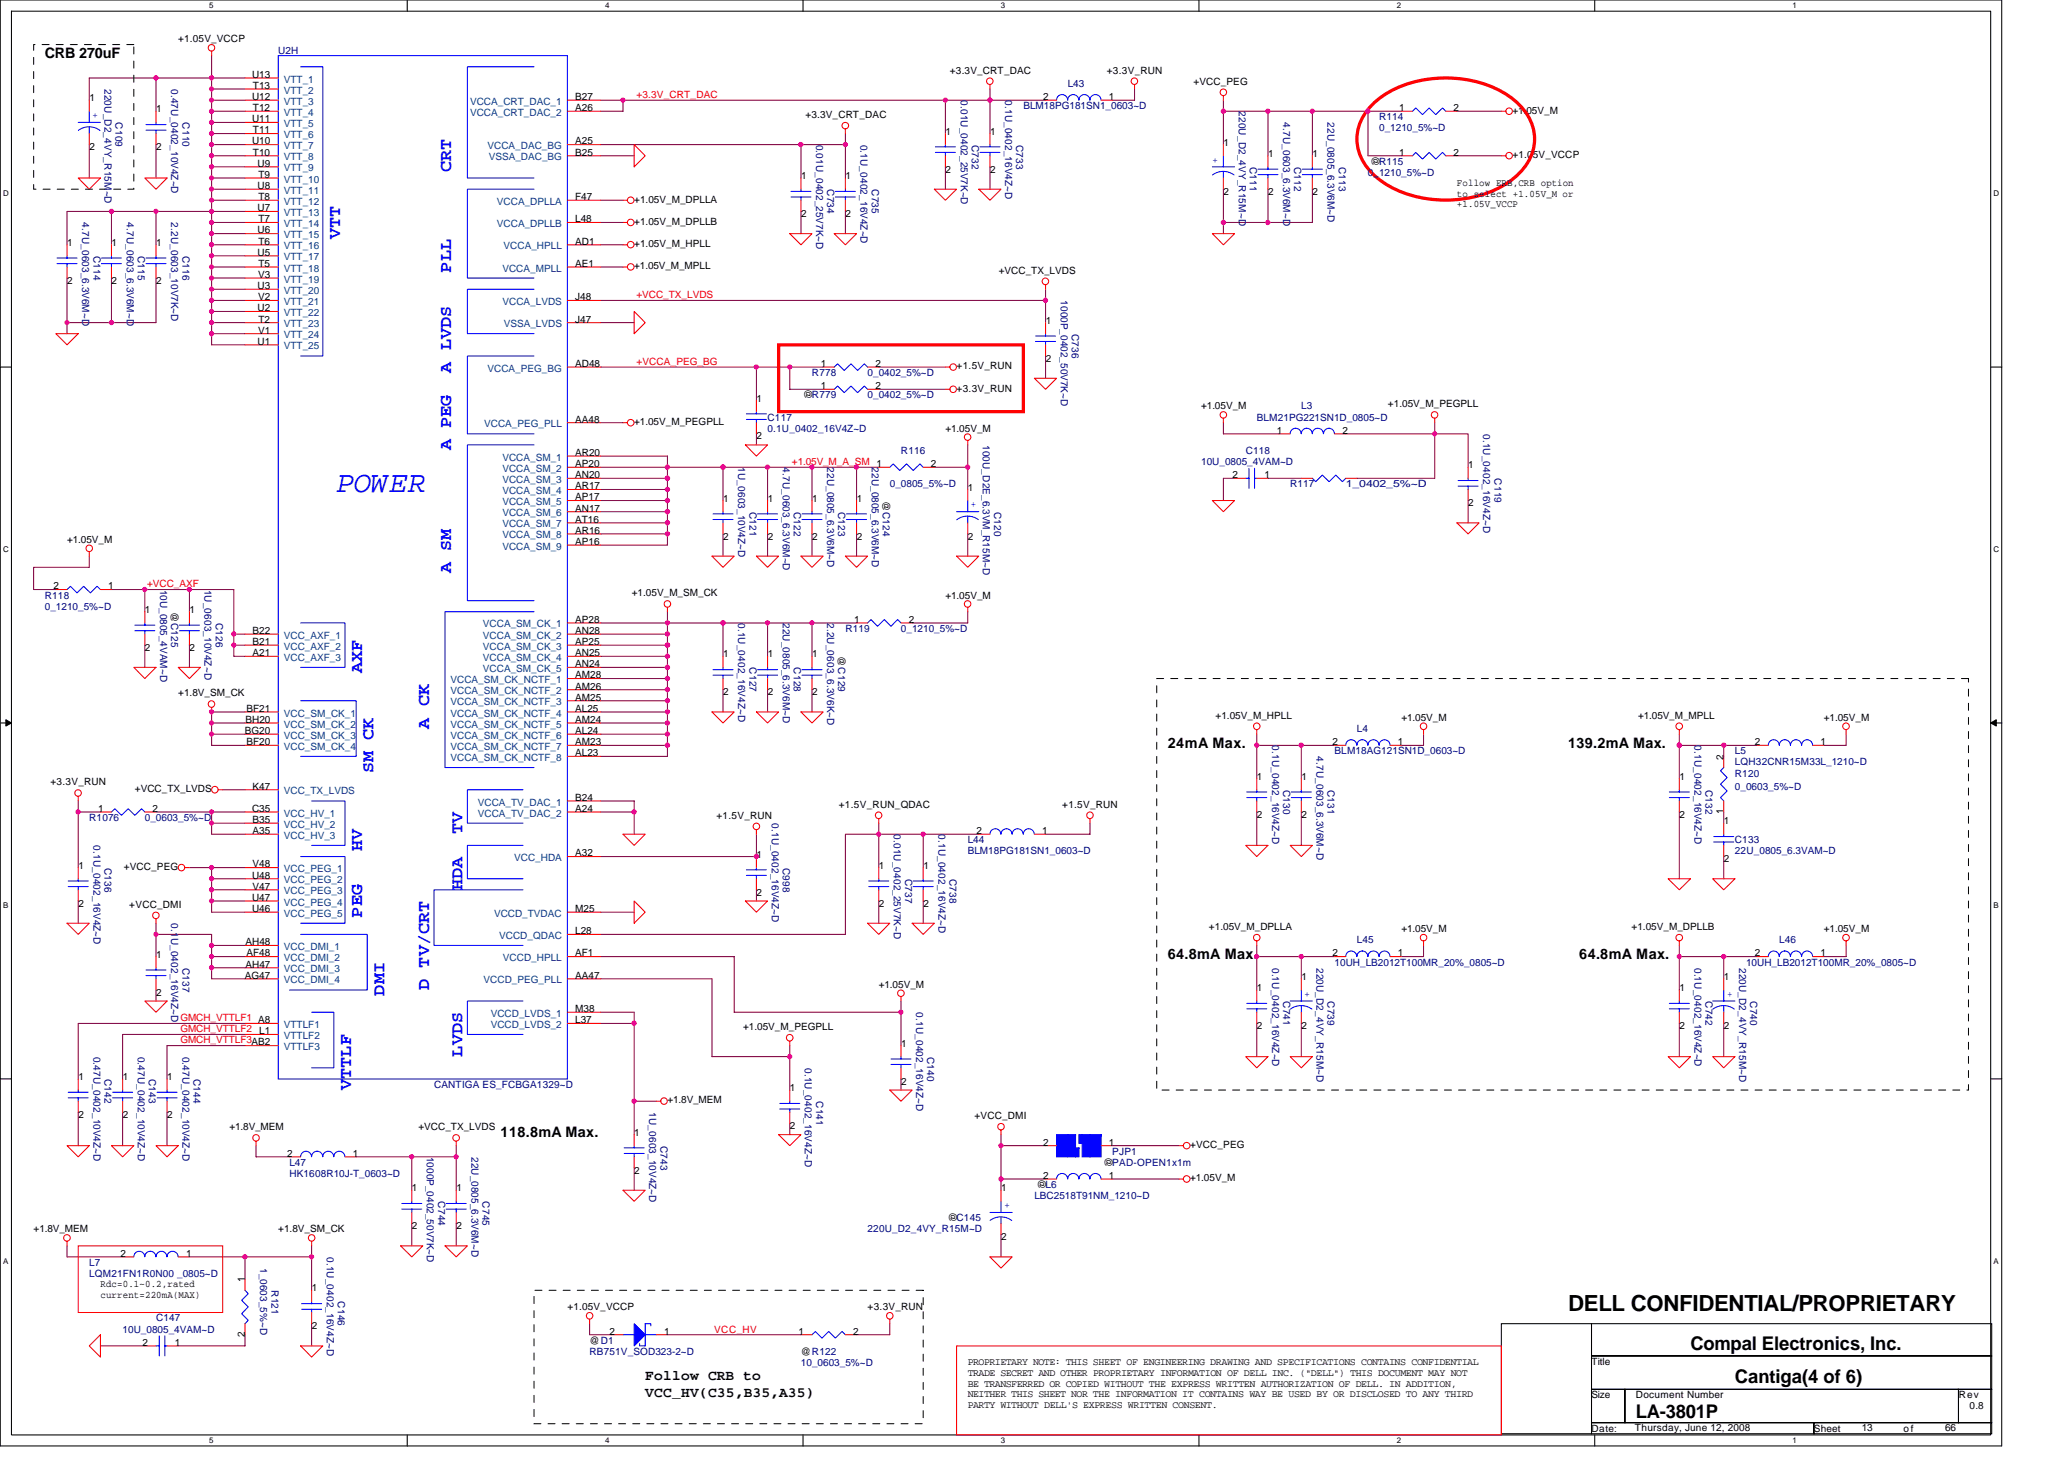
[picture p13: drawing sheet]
<svg xmlns="http://www.w3.org/2000/svg" width="297mm" height="210mm" viewBox="0 0 297 210" stroke-linecap="round" stroke-linejoin="round" font-family="sans-serif">
<defs><g id="words">
<text font-size="4.3" fill="#00f" x="48.4" y="70.7">POWER</text>
<text font-size="3.2" x="225.7" y="188.6">DELL CONFIDENTIAL/PROPRIETARY</text>
<g font-size="2.7">
<text x="243.3" y="194.2">Compal Electronics, Inc.</text>
<text x="235.4" y="204">LA-3801P</text>
<text x="249.7" y="199">Cantiga(4 of 6)</text>
</g>
<g font-size="2.5" fill="#00f">
<text x="64.9" y="24.8" transform="rotate(-90 64.9 24.8)">CRT</text>
<text x="48.9" y="34.4" transform="rotate(-90 48.9 34.4)">VTT</text>
<text x="64.9" y="39.2" transform="rotate(-90 64.9 39.2)">PLL</text>
<text x="64.9" y="53.6" transform="rotate(-90 64.9 53.6)">A LVDS</text>
<text x="64.9" y="64.8" transform="rotate(-90 64.9 64.8)">A PEG</text>
<text x="64.9" y="82.4" transform="rotate(-90 64.9 82.4)">A SM</text>
<text x="52.1" y="96.8" transform="rotate(-90 52.1 96.8)">AXF</text>
<text x="61.7" y="104.8" transform="rotate(-90 61.7 104.8)">A CK</text>
<text x="53.7" y="111.2" transform="rotate(-90 53.7 111.2)">SM CK</text>
<text x="52.1" y="122.4" transform="rotate(-90 52.1 122.4)">HV</text>
<text x="66.5" y="120" transform="rotate(-90 66.5 120)">TV</text>
<text x="66.5" y="128" transform="rotate(-90 66.5 128)">HDA</text>
<text x="52.1" y="132" transform="rotate(-90 52.1 132)">PEG</text>
<text x="55.3" y="143.2" transform="rotate(-90 55.3 143.2)">DMI</text>
<text x="61.7" y="142.4" transform="rotate(-90 61.7 142.4)">D TV/CRT</text>
<text x="66.5" y="152" transform="rotate(-90 66.5 152)">LVDS</text>
<text x="50.5" y="156.8" transform="rotate(-90 50.5 156.8)">VTTLF</text>
</g>
<g font-size="2.1">
<text x="6.5" y="8.3">CRB 270uF</text>
<text x="168.1" y="107.5">24mA Max.</text>
<text x="225.7" y="107.5">139.2mA Max.</text>
<text x="168.1" y="137.9">64.8mA Max.</text>
<text x="227.3" y="137.9">64.8mA Max.</text>
<text x="72" y="163.6">118.8mA Max.</text>
<text x="92.9" y="198.6">Follow CRB to</text>
<text x="92.9" y="200.9">VCC_HV(C35,B35,A35)</text>
</g>
<g font-size="1.4">
<text x="25.7" y="6.1">+1.05V_VCCP</text>
<text x="36.3" y="11.2">U13</text>
<text x="136.7" y="10.6">+3.3V_CRT_DAC</text>
<text x="159.3" y="10.6">+3.3V_RUN</text>
<text x="12.9" y="14.6">1</text>
<text x="22.5" y="16.2">1</text>
<text x="36.3" y="17.6">U11</text>
<text x="36.3" y="14.4">U12</text>
<text x="36.4" y="12.8">T13</text>
<text x="36.4" y="16">T12</text>
<text x="82.8" y="14.4">B27</text>
<text x="82.8" y="16">A26</text>
<text x="115.9" y="17">+3.3V_CRT_DAC</text>
<text x="150.1" y="14.4">2</text>
<text x="159.6" y="14.4">1</text>
<text x="171.7" y="12.2">+VCC_PEG</text>
<text x="201.4" y="16">1</text>
<text x="209.2" y="16">2</text>
<text x="217.7" y="16.3">+1.05V_M</text>
<text x="12.9" y="21.6">2</text>
<text x="22.5" y="21.6">2</text>
<text x="36.3" y="20.8">U10</text>
<text x="36.4" y="19.2">T11</text>
<text x="36.4" y="22.4">T10</text>
<text x="37.1" y="24">U9</text>
<text x="82.8" y="20.8">A25</text>
<text x="82.8" y="22.4">B25</text>
<text x="136.1" y="19.4">1</text>
<text x="142.5" y="19.4">1</text>
<text x="176.1" y="21">1</text>
<text x="182.5" y="22.6">1</text>
<text x="188.9" y="22.6">1</text>
<text x="197.5" y="22.4" transform="rotate(90 197.5 22.4)">@</text>
<text x="201.4" y="22.4">1</text>
<text x="209.2" y="22.4">2</text>
<text x="217.7" y="22.7">+1.05V_VCCP</text>
<text x="37.1" y="27.2">U8</text>
<text x="37.2" y="28.8">T8</text>
<text x="37.2" y="25.6">T9</text>
<text x="82.8" y="28.8">F47</text>
<text x="91.3" y="29.1">+1.05V_M_DPLLA</text>
<text x="115.3" y="25.8">1</text>
<text x="121.7" y="25.8">1</text>
<text x="136.1" y="24.8">2</text>
<text x="142.5" y="24.8">2</text>
<text x="176.1" y="28">2</text>
<text x="182.5" y="28">2</text>
<text x="188.9" y="28">2</text>
<text x="209.7" y="26.8">Follow ERB,CRB option</text>
<text x="209.7" y="28.3">to select +1.05V_M or</text>
<text x="209.7" y="29.8">+1.05V_VCCP</text>
<text x="9.7" y="35.4">1</text>
<text x="16.1" y="35.4">1</text>
<text x="22.5" y="35.4">1</text>
<text x="37.1" y="33.6">U6</text>
<text x="37.1" y="30.4">U7</text>
<text x="37.2" y="35.2">T6</text>
<text x="37.2" y="32">T7</text>
<text x="82.8" y="32">L48</text>
<text x="82.8" y="35.2">AD1</text>
<text x="91.3" y="35.5">+1.05V_M_HPLL</text>
<text x="91.3" y="32.3">+1.05V_M_DPLLB</text>
<text x="115.3" y="31.2">2</text>
<text x="121.7" y="31.2">2</text>
<text x="9.7" y="40.8">2</text>
<text x="16.1" y="40.8">2</text>
<text x="22.5" y="40.8">2</text>
<text x="37.1" y="41.6">U3</text>
<text x="37.1" y="36.8">U5</text>
<text x="37.2" y="40">V3</text>
<text x="37.2" y="38.4">T5</text>
<text x="82.8" y="38.4">AE1</text>
<text x="91.3" y="38.7">+1.05V_M_MPLL</text>
<text x="143.7" y="39.4">+VCC_TX_LVDS</text>
<text x="37.1" y="44.8">U2</text>
<text x="37.2" y="43.2">V2</text>
<text x="37.2" y="48">V1</text>
<text x="37.2" y="46.4">T2</text>
<text x="82.8" y="43.2">J48</text>
<text x="82.8" y="46.4">J47</text>
<text x="150.5" y="46.6">1</text>
<text x="37.1" y="49.6">U1</text>
<text x="82.8" y="52.8">AD48</text>
<text x="118.1" y="52.8">1</text>
<text x="126" y="52.8">2</text>
<text x="137.7" y="53.1">+1.5V_RUN</text>
<text x="150.5" y="52">2</text>
<text x="108.9" y="57.8">1</text>
<text x="115.8" y="56" transform="rotate(90 115.8 56)">@</text>
<text x="118.1" y="56">1</text>
<text x="126" y="56">2</text>
<text x="137.7" y="56.3">+3.3V_RUN</text>
<text x="172.9" y="58.9">+1.05V_M</text>
<text x="199.7" y="58.6">+1.05V_M_PEGPLL</text>
<text x="82.8" y="65.6">AR20</text>
<text x="82.8" y="60.8">AA48</text>
<text x="91.3" y="61.2">+1.05V_M_PEGPLL</text>
<text x="108.9" y="63.2">2</text>
<text x="136.1" y="62.1">+1.05V_M</text>
<text x="183.7" y="62.4">1</text>
<text x="193.2" y="62.4">2</text>
<text x="82.8" y="67.2">AP20</text>
<text x="82.8" y="68.8">AN20</text>
<text x="82.8" y="70.4">AR17</text>
<text x="82.8" y="72">AP17</text>
<text x="134" y="67.2">2</text>
<text x="139.3" y="70.6">1</text>
<text x="177.4" y="68.8">2</text>
<text x="182" y="68.8">1</text>
<text x="211.3" y="67.4">1</text>
<text x="82.8" y="75.2">AT16</text>
<text x="82.8" y="76.8">AR16</text>
<text x="82.8" y="73.6">AN17</text>
<text x="104.1" y="72.2">1</text>
<text x="104.1" y="77.6">2</text>
<text x="110.5" y="72.2">1</text>
<text x="110.5" y="77.6">2</text>
<text x="116.9" y="72.2">1</text>
<text x="116.9" y="77.6">2</text>
<text x="123.3" y="72.2">1</text>
<text x="123.3" y="77.6">2</text>
<text x="127.1" y="72" transform="rotate(90 127.1 72)">@C124</text>
<text x="139.3" y="77.6">2</text>
<text x="211.3" y="72.8">2</text>
<text x="9.6" y="78.1">+1.05V_M</text>
<text x="82.8" y="78.4">AP16</text>
<text x="7.7" y="84.8">2</text>
<text x="15.6" y="84.8">1</text>
<text x="20.9" y="88.2">1</text>
<text x="24.6" y="88" transform="rotate(90 24.6 88)">@C125</text>
<text x="27.3" y="88.2">1</text>
<text x="82.8" y="89.6">AP28</text>
<text x="90.9" y="85.8">+1.05V_M_SM_CK</text>
<text x="122.9" y="89.6">1</text>
<text x="130.8" y="89.6">2</text>
<text x="136.1" y="86.1">+1.05V_M</text>
<text x="20.9" y="93.6">2</text>
<text x="27.3" y="93.6">2</text>
<text x="36.4" y="91.2">B22</text>
<text x="36.4" y="92.8">B21</text>
<text x="36.4" y="94.4">A21</text>
<text x="82.8" y="91.2">AN28</text>
<text x="82.8" y="92.8">AP25</text>
<text x="82.8" y="94.4">AN25</text>
<text x="82.8" y="96">AN24</text>
<text x="104.1" y="94.6">1</text>
<text x="110.5" y="94.6">1</text>
<text x="116.9" y="94.6">1</text>
<text x="120.6" y="94.4" transform="rotate(90 120.6 94.4)">@C129</text>
<text x="25.7" y="100.2">+1.8V_SM_CK</text>
<text x="82.8" y="97.6">AM28</text>
<text x="82.8" y="99.2">AM26</text>
<text x="82.8" y="100.8">AM25</text>
<text x="104.1" y="100">2</text>
<text x="110.5" y="100">2</text>
<text x="116.9" y="100">2</text>
<text x="35.2" y="105.6">BG20</text>
<text x="35.3" y="104">BH20</text>
<text x="35.5" y="102.4">BF21</text>
<text x="35.5" y="107.2">BF20</text>
<text x="82.8" y="102.4">AL25</text>
<text x="82.8" y="104">AM24</text>
<text x="82.8" y="105.6">AL24</text>
<text x="82.8" y="107.2">AM23</text>
<text x="174.9" y="103.4">+1.05V_M_HPLL</text>
<text x="191.7" y="107.2">2</text>
<text x="201.2" y="107.2">1</text>
<text x="201.7" y="103.7">+1.05V_M</text>
<text x="235.8" y="103.4">+1.05V_M_MPLL</text>
<text x="252.6" y="107.2">2</text>
<text x="262" y="107.2">1</text>
<text x="262.5" y="103.7">+1.05V_M</text>
<text x="7.3" y="113">+3.3V_RUN</text>
<text x="19.4" y="114">+VCC_TX_LVDS</text>
<text x="36.4" y="113.6">K47</text>
<text x="82.8" y="108.8">AL23</text>
<text x="180.9" y="112.2">1</text>
<text x="187.3" y="112.2">1</text>
<text x="241.7" y="112.2">1</text>
<text x="248" y="109.3" transform="rotate(-90 248 109.3)">2</text>
<text x="14.1" y="116.8">1</text>
<text x="22" y="116.8">2</text>
<text x="36.3" y="116.8">C35</text>
<text x="36.4" y="118.4">B35</text>
<text x="36.4" y="120">A35</text>
<text x="82.8" y="115.2">B24</text>
<text x="82.8" y="116.8">A24</text>
<text x="103.1" y="117.8">+1.5V_RUN</text>
<text x="120.7" y="116.2">+1.5V_RUN_QDAC</text>
<text x="140.5" y="120">2</text>
<text x="150" y="120">1</text>
<text x="152.9" y="116.2">+1.5V_RUN</text>
<text x="180.9" y="117.6">2</text>
<text x="187.3" y="117.6">2</text>
<text x="241.7" y="117.6">2</text>
<text x="248" y="117.2" transform="rotate(-90 248 117.2)">1</text>
<text x="248.1" y="118.6">1</text>
<text x="11.3" y="125">1</text>
<text x="17.8" y="125.2">+VCC_PEG</text>
<text x="36.4" y="124.8">V48</text>
<text x="82.8" y="123.2">A32</text>
<text x="108.9" y="123.4">1</text>
<text x="126.5" y="125">1</text>
<text x="132.9" y="125">1</text>
<text x="248.1" y="124">2</text>
<text x="11.3" y="130.4">2</text>
<text x="18.6" y="130.6">+VCC_DMI</text>
<text x="36.3" y="126.4">U48</text>
<text x="36.3" y="129.6">U47</text>
<text x="36.3" y="131.2">U46</text>
<text x="36.4" y="128">V47</text>
<text x="82.8" y="131.2">M25</text>
<text x="108.9" y="128.8">2</text>
<text x="126.5" y="130.4">2</text>
<text x="132.9" y="130.4">2</text>
<text x="22.5" y="137.8">1</text>
<text x="35.3" y="136">AH48</text>
<text x="35.5" y="137.6">AF48</text>
<text x="82.8" y="137.6">AF1</text>
<text x="82.8" y="134.4">L28</text>
<text x="174" y="133.8">+1.05V_M_DPLLA</text>
<text x="191.7" y="137.6">2</text>
<text x="201.2" y="137.6">1</text>
<text x="201.7" y="134.1">+1.05V_M</text>
<text x="234.8" y="133.8">+1.05V_M_DPLLB</text>
<text x="252.6" y="137.6">2</text>
<text x="262" y="137.6">1</text>
<text x="262.5" y="134.1">+1.05V_M</text>
<text x="22.5" y="143.2">2</text>
<text x="35.2" y="140.8">AG47</text>
<text x="35.3" y="139.2">AH47</text>
<text x="82.8" y="140.8">AA47</text>
<text x="126.5" y="142.1">+1.05V_M</text>
<text x="180.9" y="142.6">1</text>
<text x="187.3" y="141">1</text>
<text x="241.7" y="142.6">1</text>
<text x="248.1" y="141">1</text>
<text x="37.3" y="148.8">L1</text>
<text x="82.8" y="145.6">M38</text>
<text x="82.8" y="147.2">L37</text>
<text x="106.9" y="148.2">+1.05V_M_PEGPLL</text>
<text x="180.9" y="148">2</text>
<text x="187.3" y="148">2</text>
<text x="241.7" y="148">2</text>
<text x="248.1" y="148">2</text>
<text x="11.3" y="155.4">1</text>
<text x="17.7" y="155.4">1</text>
<text x="24.1" y="155.4">1</text>
<text x="129.7" y="150.6">1</text>
<text x="11.3" y="160.8">2</text>
<text x="17.7" y="160.8">2</text>
<text x="24.1" y="160.8">2</text>
<text x="96.1" y="158.7">+1.8V_MEM</text>
<text x="113.7" y="157">1</text>
<text x="129.7" y="156">2</text>
<text x="140.2" y="161">+VCC_DMI</text>
<text x="33" y="162.6">+1.8V_MEM</text>
<text x="41.3" y="166.4">2</text>
<text x="50.8" y="166.4">1</text>
<text x="60.2" y="162.6">+VCC_TX_LVDS</text>
<text x="91.3" y="163.4">1</text>
<text x="113.7" y="162.4">2</text>
<text x="150.1" y="164.8">2</text>
<text x="159.1" y="166.4" transform="rotate(90 159.1 166.4)">@</text>
<text x="159.6" y="164.8">1</text>
<text x="171.3" y="165.2">+VCC_PEG</text>
<text x="59.3" y="171.4">1</text>
<text x="65.7" y="171.4">1</text>
<text x="91.3" y="168.8">2</text>
<text x="144.1" y="171.4">1</text>
<text x="149.5" y="169.6" transform="rotate(90 149.5 169.6)">@</text>
<text x="150.1" y="169.6">2</text>
<text x="159.6" y="169.6">1</text>
<text x="171.3" y="170">+1.05V_M</text>
<text x="4.8" y="177.3">+1.8V_MEM</text>
<text x="40" y="177.3">+1.8V_SM_CK</text>
<text x="59.3" y="176.8">2</text>
<text x="65.7" y="176.8">2</text>
<text x="136.6" y="174.4" transform="rotate(90 136.6 174.4)">@</text>
<text x="144.1" y="178.4">2</text>
<text x="14.5" y="185.2">Rdc=0.1~0.2,rated</text>
<text x="17.3" y="180.8">2</text>
<text x="26.8" y="180.8">1</text>
<text x="35.2" y="184.5" transform="rotate(-90 35.2 184.5)">1</text>
<text x="44.9" y="185.8">1</text>
<text x="14.5" y="186.7">current=220mA(MAX)</text>
<text x="44.9" y="191.2">2</text>
<text x="81.7" y="188.5">+1.05V_VCCP</text>
<text x="124.9" y="188.5">+3.3V_RUN</text>
<text x="20.5" y="193.6">2</text>
<text x="25.2" y="193.6">1</text>
<text x="35.2" y="192.4" transform="rotate(-90 35.2 192.4)">2</text>
<text x="84.9" y="193.3">@D1</text>
<text x="87.7" y="192">2</text>
<text x="95.6" y="192">1</text>
<text x="114.9" y="192">1</text>
<text x="115.3" y="194.9">@R122</text>
<text x="122.8" y="192">2</text>
<text x="139.3" y="196.4">PROPRIETARY NOTE: THIS SHEET OF ENGINEERING DRAWING AND SPECIFICATIONS CONTAINS CONFIDENTIAL</text>
<text x="139.3" y="197.9">TRADE SECRET AND OTHER PROPRIETARY INFORMATION OF DELL INC. (&quot;DELL&quot;) THIS DOCUMENT MAY NOT</text>
<text x="229" y="196.4">Title</text>
<text x="139.3" y="199.5">BE TRANSFERRED OR COPIED WITHOUT THE EXPRESS WRITTEN AUTHORIZATION OF DELL. IN ADDITION,</text>
<text x="139.3" y="201">NEITHER THIS SHEET NOR THE INFORMATION IT CONTAINS WAY BE USED BY OR DISCLOSED TO ANY THIRD</text>
<text x="139.3" y="202.6">PARTY WITHOUT DELL'S EXPRESS WRITTEN CONSENT.</text>
<text x="229" y="201.2">Size</text>
<text x="235.4" y="201.2">Document Number</text>
<text x="281.9" y="201.2">Rev</text>
<text x="283.4" y="202.8">0.8</text>
<text x="229" y="206">Date:</text>
<text x="235.3" y="205.8">Thursday, June 12, 2008</text>
<text x="261" y="206">Sheet</text>
<text x="267.9" y="205.8">13</text>
<text x="274" y="206">of</text>
<text x="279.9" y="205.8">66</text>
</g>
<g font-size="1.4" fill="#000080">
<text x="40" y="7.7">U2H</text>
<text x="15" y="12.8" transform="rotate(90 15 12.8)">220U_D2_4VY_R15M~D</text>
<text x="16.6" y="17.6" transform="rotate(90 16.6 17.6)">C109</text>
<text x="24.6" y="12.8" transform="rotate(90 24.6 12.8)">0.47U_0402_10V4Z~D</text>
<text x="26.2" y="17.6" transform="rotate(90 26.2 17.6)">C110</text>
<text x="138.3" y="14.4" transform="rotate(90 138.3 14.4)">0.01U_0402_25V7K~D</text>
<text x="144.6" y="14.4" transform="rotate(90 144.6 14.4)">0.1U_0402_16V4Z~D</text>
<text x="147.3" y="15.7">BLM18PG181SN1_0603~D</text>
<text x="153.7" y="12.5">L43</text>
<text x="178.3" y="16" transform="rotate(90 178.3 16)">220U_D2_4VY_R15M~D</text>
<text x="184.7" y="17.6" transform="rotate(90 184.7 17.6)">4.7U_0603_6.3V6M~D</text>
<text x="191.1" y="17.6" transform="rotate(90 191.1 17.6)">22U_0805_6.3V6M~D</text>
<text x="198.5" y="17.3">R114</text>
<text x="117.5" y="20.8" transform="rotate(90 117.5 20.8)">0.01U_0402_25V7K~D</text>
<text x="123.8" y="20.8" transform="rotate(90 123.8 20.8)">0.1U_0402_16V4Z~D</text>
<text x="139.8" y="20.8" transform="rotate(90 139.8 20.8)">C732</text>
<text x="146.3" y="20.8" transform="rotate(90 146.3 20.8)">C733</text>
<text x="198.5" y="18.9">0_1210_5%~D</text>
<text x="198.5" y="23.7">R115</text>
<text x="119.1" y="27.2" transform="rotate(90 119.1 27.2)">C734</text>
<text x="125.5" y="27.2" transform="rotate(90 125.5 27.2)">C735</text>
<text x="179.8" y="24" transform="rotate(90 179.8 24)">C111</text>
<text x="186.3" y="24" transform="rotate(90 186.3 24)">C112</text>
<text x="192.7" y="24" transform="rotate(90 192.7 24)">C113</text>
<text x="196.9" y="25.3">0_1210_5%~D</text>
<text x="11.8" y="32" transform="rotate(90 11.8 32)">4.7U_0603_6.3V6M~D</text>
<text x="18.2" y="32" transform="rotate(90 18.2 32)">4.7U_0603_6.3V6M~D</text>
<text x="24.6" y="32" transform="rotate(90 24.6 32)">2.2U_0603_10V7K~D</text>
<text x="13.4" y="36.8" transform="rotate(90 13.4 36.8)">C114</text>
<text x="19.8" y="36.8" transform="rotate(90 19.8 36.8)">C115</text>
<text x="26.2" y="36.8" transform="rotate(90 26.2 36.8)">C116</text>
<text x="152.7" y="43.2" transform="rotate(90 152.7 43.2)">1000P_0402_50V7K~D</text>
<text x="154.3" y="48" transform="rotate(90 154.3 48)">C736</text>
<text x="116.9" y="57.3">R779</text>
<text x="116.9" y="54.1">R778</text>
<text x="124.9" y="57.3">0_0402_5%~D</text>
<text x="124.9" y="54.1">0_0402_5%~D</text>
<text x="187.3" y="58.9">L3</text>
<text x="110.5" y="60.5">C117</text>
<text x="110.5" y="62.1">0.1U_0402_16V4Z~D</text>
<text x="129.7" y="65.3">R116</text>
<text x="141.5" y="64" transform="rotate(90 141.5 64)">100U_D2E_6.3VM_R15M~D</text>
<text x="179.3" y="65.3">C118</text>
<text x="180.9" y="60.5">BLM21PG221SN1D_0805~D</text>
<text x="213.5" y="62.4" transform="rotate(90 213.5 62.4)">0.1U_0402_16V4Z~D</text>
<text x="106.3" y="67.2" transform="rotate(90 106.3 67.2)">1U_0603_10V4Z~D</text>
<text x="112.6" y="67.2" transform="rotate(90 112.6 67.2)">4.7U_0603_6.3V6M~D</text>
<text x="119.1" y="67.2" transform="rotate(90 119.1 67.2)">22U_0805_6.3V6M~D</text>
<text x="125.5" y="67.2" transform="rotate(90 125.5 67.2)">22U_0805_6.3V6M~D</text>
<text x="128.1" y="70.1">0_0805_5%~D</text>
<text x="172.9" y="66.9">10U_0805_4VAM~D</text>
<text x="185.7" y="70.1">R117</text>
<text x="193.7" y="70.1">1_0402_5%~D</text>
<text x="215.1" y="68.8" transform="rotate(90 215.1 68.8)">C119</text>
<text x="107.8" y="73.6" transform="rotate(90 107.8 73.6)">C121</text>
<text x="114.3" y="73.6" transform="rotate(90 114.3 73.6)">C122</text>
<text x="120.6" y="73.6" transform="rotate(90 120.6 73.6)">C123</text>
<text x="143.1" y="73.6" transform="rotate(90 143.1 73.6)">C120</text>
<text x="6.5" y="86.1">R118</text>
<text x="6.5" y="87.7">0_1210_5%~D</text>
<text x="23" y="84.8" transform="rotate(90 23 84.8)">10U_0805_4VAM~D</text>
<text x="29.4" y="84.8" transform="rotate(90 29.4 84.8)">1U_0603_10V4Z~D</text>
<text x="31" y="89.6" transform="rotate(90 31 89.6)">C126</text>
<text x="106.3" y="89.6" transform="rotate(90 106.3 89.6)">0.1U_0402_16V4Z~D</text>
<text x="112.6" y="89.6" transform="rotate(90 112.6 89.6)">22U_0805_6.3V6M~D</text>
<text x="119.1" y="89.6" transform="rotate(90 119.1 89.6)">2.2U_0603_6.3V6K~D</text>
<text x="121.7" y="90.9">R119</text>
<text x="129.7" y="90.9">0_1210_5%~D</text>
<text x="107.8" y="96" transform="rotate(90 107.8 96)">C127</text>
<text x="114.3" y="96" transform="rotate(90 114.3 96)">C128</text>
<text x="183.1" y="107.2" transform="rotate(90 183.1 107.2)">0.1U_0402_16V4Z~D</text>
<text x="195.3" y="105.3">L4</text>
<text x="243.9" y="107.2" transform="rotate(90 243.9 107.2)">0.1U_0402_16V4Z~D</text>
<text x="184.7" y="113.6" transform="rotate(90 184.7 113.6)">C130</text>
<text x="189.5" y="108.8" transform="rotate(90 189.5 108.8)">4.7U_0603_6.3V6M~D</text>
<text x="191.1" y="113.6" transform="rotate(90 191.1 113.6)">C131</text>
<text x="192.1" y="108.5">BLM18AG121SN1D_0603~D</text>
<text x="245.5" y="113.6" transform="rotate(90 245.5 113.6)">C132</text>
<text x="249.7" y="111.7">R120</text>
<text x="249.7" y="113.6">0_0603_5%~D</text>
<text x="249.7" y="108.5">L5</text>
<text x="249.7" y="110.1">LQH32CNR15M33L_1210~D</text>
<text x="12.8" y="118.1">R1076</text>
<text x="20.8" y="118.1">0_0603_5%~D</text>
<text x="111.1" y="118.4" transform="rotate(90 111.1 118.4)">0.1U_0402_16V4Z~D</text>
<text x="13.4" y="121.6" transform="rotate(90 13.4 121.6)">0.1U_0402_16V4Z~D</text>
<text x="15" y="124.8" transform="rotate(90 15 124.8)">C136</text>
<text x="112.6" y="124.8" transform="rotate(90 112.6 124.8)">C998</text>
<text x="128.6" y="120" transform="rotate(90 128.6 120)">0.01U_0402_25V7K~D</text>
<text x="135.1" y="120" transform="rotate(90 135.1 120)">0.1U_0402_16V4Z~D</text>
<text x="139.3" y="121.3">L44</text>
<text x="139.3" y="122.9">BLM18PG181SN1_0603~D</text>
<text x="249.7" y="121.3">C133</text>
<text x="249.7" y="122.9">22U_0805_6.3VAM~D</text>
<text x="130.3" y="126.4" transform="rotate(90 130.3 126.4)">C737</text>
<text x="136.6" y="126.4" transform="rotate(90 136.6 126.4)">C738</text>
<text x="24.6" y="132.8" transform="rotate(90 24.6 132.8)">0.1U_0402_16V4Z~D</text>
<text x="195.3" y="135.7">L45</text>
<text x="256.1" y="135.7">L46</text>
<text x="26.2" y="139.2" transform="rotate(90 26.2 139.2)">C137</text>
<text x="183.1" y="139.2" transform="rotate(90 183.1 139.2)">0.1U_0402_16V4Z~D</text>
<text x="189.5" y="139.2" transform="rotate(90 189.5 139.2)">220U_D2_4VY_R15M~D</text>
<text x="192.1" y="138.9">10UH_LB2012T100MR_20%_0805~D</text>
<text x="243.9" y="139.2" transform="rotate(90 243.9 139.2)">0.1U_0402_16V4Z~D</text>
<text x="250.3" y="139.2" transform="rotate(90 250.3 139.2)">220U_D2_4VY_R15M~D</text>
<text x="251.3" y="138.9">10UH_LB2012T100MR_20%_0805~D</text>
<text x="131.8" y="145.6" transform="rotate(90 131.8 145.6)">0.1U_0402_16V4Z~D</text>
<text x="184.7" y="144" transform="rotate(90 184.7 144)">C741</text>
<text x="191.1" y="144" transform="rotate(90 191.1 144)">C739</text>
<text x="245.5" y="144" transform="rotate(90 245.5 144)">C742</text>
<text x="251.9" y="144" transform="rotate(90 251.9 144)">C740</text>
<text x="13.4" y="152" transform="rotate(90 13.4 152)">0.47U_0402_10V4Z~D</text>
<text x="15" y="155.2" transform="rotate(90 15 155.2)">C142</text>
<text x="19.8" y="152" transform="rotate(90 19.8 152)">0.47U_0402_10V4Z~D</text>
<text x="21.4" y="155.2" transform="rotate(90 21.4 155.2)">C143</text>
<text x="26.2" y="152" transform="rotate(90 26.2 152)">0.47U_0402_10V4Z~D</text>
<text x="27.8" y="155.2" transform="rotate(90 27.8 155.2)">C144</text>
<text x="115.8" y="153.6" transform="rotate(90 115.8 153.6)">0.1U_0402_16V4Z~D</text>
<text x="133.5" y="152" transform="rotate(90 133.5 152)">C140</text>
<text x="62.5" y="156.5">CANTIGA ES_FCBGA1329~D</text>
<text x="93.4" y="160" transform="rotate(90 93.4 160)">1U_0603_10V4Z~D</text>
<text x="117.5" y="158.4" transform="rotate(90 117.5 158.4)">C141</text>
<text x="41.7" y="167.7">L47</text>
<text x="61.4" y="166.4" transform="rotate(90 61.4 166.4)">1000P_0402_50V7K~D</text>
<text x="67.8" y="166.4" transform="rotate(90 67.8 166.4)">22U_0805_6.3V6M~D</text>
<text x="95.1" y="164.8" transform="rotate(90 95.1 164.8)">C743</text>
<text x="160.1" y="166.1">PJP1</text>
<text x="160.1" y="167.7">PAD-OPEN1x1m</text>
<text x="41.7" y="169.3">HK1608R10J-T_0603~D</text>
<text x="63.1" y="172.8" transform="rotate(90 63.1 172.8)">C744</text>
<text x="69.4" y="172.8" transform="rotate(90 69.4 172.8)">C745</text>
<text x="148.9" y="172.5">LBC2518T91NM_1210~D</text>
<text x="150.5" y="170.9">L6</text>
<text x="124.9" y="177.3">220U_D2_4VY_R15M~D</text>
<text x="137.7" y="175.7">C145</text>
<text x="12.8" y="182.1">L7</text>
<text x="12.8" y="183.7">LQM21FN1R0N00 _0805~D</text>
<text x="37.4" y="182.4" transform="rotate(90 37.4 182.4)">1_0603_5%~D</text>
<text x="39" y="185.6" transform="rotate(90 39 185.6)">R121</text>
<text x="47.1" y="180.8" transform="rotate(90 47.1 180.8)">0.1U_0402_16V4Z~D</text>
<text x="17.6" y="191.7">10U_0805_4VAM~D</text>
<text x="22.5" y="190.1">C147</text>
<text x="48.6" y="187.2" transform="rotate(90 48.6 187.2)">C146</text>
<text x="84.9" y="194.9">RB751V_SOD323-2~D</text>
<text x="115.3" y="196.5">10_0603_5%~D</text>
</g>
<g font-size="1.4" fill="#004080">
<text x="40.8" y="11.9">VTT_1</text>
<text x="40.8" y="13.5">VTT_2</text>
<text x="40.8" y="16.7">VTT_4</text>
<text x="40.8" y="15.1">VTT_3</text>
<text x="67.6" y="15.1">VCCA_CRT_DAC_1</text>
<text x="67.6" y="16.7">VCCA_CRT_DAC_2</text>
<text x="40.8" y="18.3">VTT_5</text>
<text x="40.8" y="19.9">VTT_6</text>
<text x="40.8" y="21.5">VTT_7</text>
<text x="40.8" y="23.1">VTT_8</text>
<text x="70.2" y="21.5">VCCA_DAC_BG</text>
<text x="70.3" y="23.1">VSSA_DAC_BG</text>
<text x="40.8" y="29.5">VTT_12</text>
<text x="40.8" y="24.7">VTT_9</text>
<text x="40.8" y="26.3">VTT_10</text>
<text x="40.8" y="27.9">VTT_11</text>
<text x="71.5" y="29.5">VCCA_DPLLA</text>
<text x="40.8" y="34.3">VTT_15</text>
<text x="40.8" y="35.9">VTT_16</text>
<text x="40.8" y="31.1">VTT_13</text>
<text x="40.8" y="32.7">VTT_14</text>
<text x="71.5" y="32.7">VCCA_DPLLB</text>
<text x="72.5" y="35.9">VCCA_HPLL</text>
<text x="40.8" y="40.7">VTT_19</text>
<text x="40.8" y="37.5">VTT_17</text>
<text x="40.8" y="39.1">VTT_18</text>
<text x="72.3" y="39.1">VCCA_MPLL</text>
<text x="40.8" y="42.3">VTT_20</text>
<text x="40.8" y="43.9">VTT_21</text>
<text x="40.8" y="45.5">VTT_22</text>
<text x="40.8" y="47.1">VTT_23</text>
<text x="72.3" y="43.9">VCCA_LVDS</text>
<text x="72.5" y="47.1">VSSA_LVDS</text>
<text x="40.8" y="48.7">VTT_24</text>
<text x="40.8" y="50.3">VTT_25</text>
<text x="70.2" y="53.5">VCCA_PEG_BG</text>
<text x="69.7" y="61.5">VCCA_PEG_PLL</text>
<text x="72.3" y="66.3">VCCA_SM_1</text>
<text x="72.3" y="67.9">VCCA_SM_2</text>
<text x="72.3" y="69.5">VCCA_SM_3</text>
<text x="72.3" y="71.1">VCCA_SM_4</text>
<text x="72.3" y="72.7">VCCA_SM_5</text>
<text x="72.3" y="75.9">VCCA_SM_7</text>
<text x="72.3" y="77.5">VCCA_SM_8</text>
<text x="72.3" y="74.3">VCCA_SM_6</text>
<text x="72.3" y="79.1">VCCA_SM_9</text>
<text x="40.8" y="91.9">VCC_AXF_1</text>
<text x="40.8" y="93.5">VCC_AXF_2</text>
<text x="40.8" y="95.1">VCC_AXF_3</text>
<text x="69.5" y="90.3">VCCA_SM_CK_1</text>
<text x="69.5" y="91.9">VCCA_SM_CK_2</text>
<text x="69.5" y="93.5">VCCA_SM_CK_3</text>
<text x="69.5" y="95.1">VCCA_SM_CK_4</text>
<text x="64.8" y="98.3">VCCA_SM_CK_NCTF_1</text>
<text x="64.8" y="99.9">VCCA_SM_CK_NCTF_2</text>
<text x="64.8" y="101.5">VCCA_SM_CK_NCTF_3</text>
<text x="69.5" y="96.7">VCCA_SM_CK_5</text>
<text x="40.8" y="103.1">VCC_SM_CK_1</text>
<text x="40.8" y="104.7">VCC_SM_CK_2</text>
<text x="40.8" y="106.3">VCC_SM_CK_3</text>
<text x="40.8" y="107.9">VCC_SM_CK_4</text>
<text x="64.8" y="103.1">VCCA_SM_CK_NCTF_4</text>
<text x="64.8" y="104.7">VCCA_SM_CK_NCTF_5</text>
<text x="64.8" y="106.3">VCCA_SM_CK_NCTF_6</text>
<text x="64.8" y="107.9">VCCA_SM_CK_NCTF_7</text>
<text x="64.8" y="109.5">VCCA_SM_CK_NCTF_8</text>
<text x="40.8" y="114.3">VCC_TX_LVDS</text>
<text x="40.8" y="117.5">VCC_HV_1</text>
<text x="40.8" y="119.1">VCC_HV_2</text>
<text x="68.8" y="115.9">VCCA_TV_DAC_1</text>
<text x="68.8" y="117.5">VCCA_TV_DAC_2</text>
<text x="40.8" y="125.5">VCC_PEG_1</text>
<text x="40.8" y="120.7">VCC_HV_3</text>
<text x="74" y="123.9">VCC_HDA</text>
<text x="40.8" y="127.1">VCC_PEG_2</text>
<text x="40.8" y="128.7">VCC_PEG_3</text>
<text x="40.8" y="130.3">VCC_PEG_4</text>
<text x="40.8" y="131.9">VCC_PEG_5</text>
<text x="71.1" y="131.9">VCCD_TVDAC</text>
<text x="40.8" y="136.7">VCC_DMI_1</text>
<text x="71.8" y="135.1">VCCD_QDAC</text>
<text x="40.8" y="138.3">VCC_DMI_2</text>
<text x="40.8" y="139.9">VCC_DMI_3</text>
<text x="40.8" y="141.5">VCC_DMI_4</text>
<text x="69.6" y="141.5">VCCD_PEG_PLL</text>
<text x="72.4" y="138.3">VCCD_HPLL</text>
<text x="40.8" y="147.9">VTTLF1</text>
<text x="40.8" y="149.5">VTTLF2</text>
<text x="70.6" y="146.3">VCCD_LVDS_1</text>
<text x="70.6" y="147.9">VCCD_LVDS_2</text>
<text x="40.8" y="151.1">VTTLF3</text>
</g>
<g font-size="1.4" fill="#00f">
<text x="13.3" y="17">+</text>
<text x="174.5" y="23.4">+</text>
<text x="139.7" y="73">+</text>
<text x="187.7" y="143.4">+</text>
<text x="248.6" y="143.4">+</text>
<text x="144.5" y="173.8">+</text>
</g>
<g font-size="1.4" fill="#f00">
<text x="91.6" y="14.1">+3.3V_CRT_DAC</text>
<text x="91.6" y="42.9">+VCC_TX_LVDS</text>
<text x="91.6" y="52.5">+VCCA_PEG_BG</text>
<text x="114" y="66.9">+1.05V_M_A_SM 1</text>
<text x="21.2" y="84.5">+VCC_AXF</text>
<text x="26" y="146.9">GMCH_VTTLF1 A8</text>
<text x="26" y="148.5">GMCH_VTTLF2</text>
<text x="26" y="150.1">GMCH_VTTLF3AB2</text>
<text x="102.8" y="191.7">VCC_HV</text>
</g>
<g font-size="1.1">
<text x="30.1" y="1.2">5</text>
<text x="87.1" y="1.2">4</text>
<text x="144" y="1.2">3</text>
<text x="201" y="1.2">2</text>
<text x="258" y="1.2">1</text>
<text x=".4" y="28.2">D</text>
<text x="286.9" y="28.2">D</text>
<text x=".4" y="79.4">C</text>
<text x="286.9" y="79.4">C</text>
<text x=".4" y="130.6">B</text>
<text x="286.9" y="130.6">B</text>
<text x=".4" y="181.8">A</text>
<text x="286.9" y="181.8">A</text>
<text x="30.1" y="207.6">5</text>
<text x="87.1" y="207.6">4</text>
<text x="144" y="207.6">3</text>
<text x="201" y="207.6">2</text>
<text x="258" y="207.6">1</text>
</g>
</g></defs>
<path d="M0 0h288.1v208h-288.1zM1.6 1.6h284.9v204.8h-284.9z" fill="none" stroke="#000" stroke-width=".15"/>
<g fill="#fff">
<path d="M30.1 .2h.6v1.2h-.6z"/>
<path d="M30.1 206.6h.6v1.3h-.6z"/>
</g>
<path d="M58.6 0v1.6M58.6 206.4v1.6" fill="none" stroke="#000" stroke-width=".15"/>
<g fill="#fff">
<path d="M87.1 .2h.6v1.2h-.6z"/>
<path d="M87.1 206.6h.6v1.3h-.6z"/>
</g>
<path d="M115.6 0v1.6M115.6 206.4v1.6" fill="none" stroke="#000" stroke-width=".15"/>
<g fill="#fff">
<path d="M144 .2h.6v1.2h-.6z"/>
<path d="M144 206.6h.6v1.3h-.6z"/>
</g>
<path d="M172.5 0v1.6M172.5 206.4v1.6" fill="none" stroke="#000" stroke-width=".15"/>
<g fill="#fff">
<path d="M201 .2h.6v1.2h-.6z"/>
<path d="M201 206.6h.6v1.3h-.6z"/>
</g>
<path d="M229.5 0v1.6M229.5 206.4v1.6" fill="none" stroke="#000" stroke-width=".15"/>
<g fill="#fff">
<path d="M258 .2h.6v1.2h-.6z"/>
<path d="M258 206.6h.6v1.3h-.6z"/>
<path d="M.4 27.2h.8v1.3h-.8z"/>
<path d="M286.9 27.2h.8v1.3h-.8z"/>
<path d="M.4 78.4h.8v1.3h-.8z"/>
<path d="M286.9 78.4h.8v1.3h-.8z"/>
</g>
<path d="M0 52.8h1.6M286.5 52.8h1.6" fill="none" stroke="#000" stroke-width=".15"/>
<g fill="#fff">
<path d="M.4 129.6h.8v1.3h-.8z"/>
<path d="M286.9 129.6h.7v1.3h-.7z"/>
</g>
<path d="M0 104h1.6M286.5 104h1.6" fill="none" stroke="#000" stroke-width=".15"/>
<path d="M.8 103.5l.8 .5-.8 .5zM286.5 104l.8-.5v1z" fill="#000" stroke="#000" stroke-width=".14"/>
<g fill="#fff">
<path d="M.4 180.8h.8v1.3h-.8z"/>
<path d="M286.9 180.8h.7v1.3h-.7z"/>
</g>
<path d="M0 155.2h1.6M286.5 155.2h1.6M216.1 190.4h12.9v15.9h-12.9zM229 190.4h57.6v4.7h-57.6zM229 195.1h57.6v4.8h-57.6zM229 199.9h4.8v4.8h-4.8zM233.8 199.9h48.1v4.8h-48.1zM281.9 199.9h4.7v4.8h-4.7zM229 204.7h32v1.6h-32zM261 204.7h25.6v1.6h-25.6z" fill="none" stroke="#000" stroke-width=".15"/>
<g fill="none" stroke="#800040" stroke-width=".15">
<path d="M22.5 11.2v4.8M30.5 16h4.8M30.5 8v41.6h4.8M30.5 14.4h4.8M30.5 19.2h4.8M30.5 12.8h4.8M30.5 17.6h4.8M35.3 11.2h-22.5v3.2M86.5 14.4h64M89.7 14.4v1.6h-3.2M121.7 19.2v1.6M136.1 14.4v4.8"/>
<path d="M142.5 12.8v6.4M163.3 12.8v1.6h-3.2M176.1 14.4v6.4M176.1 16h25.6M182.5 16v6.4M188.9 16v6.4M196.9 16v6.4h4.8M209.7 16h6.4M12.8 20.8v4.8M16 30.4v4.8M22.5 20.8v4.8M22.5 30.4v4.8"/>
<path d="M30.5 22.4h4.8M30.5 32h4.8M30.5 24h4.8M30.5 38.4h4.8M30.5 20.8h4.8M30.5 35.2h4.8M30.5 36.8h4.8M30.5 27.2h4.8M30.5 25.6h4.8M30.5 28.8h4.8M30.5 33.6h4.8M35.3 30.4h-25.7v4.8"/>
<path d="M86.5 20.8h35.2v4.8M86.5 22.4h4.8M86.5 32h3.2M86.5 38.4h3.2M86.5 35.2h3.2M86.5 28.8h3.2M115.3 20.8v4.8M115.3 30.4v3.2M121.7 30.4v3.2M136.1 24v3.2M142.5 24v3.2M176.1 27.2v6.4"/>
<path d="M182.5 27.2v4.8M188.9 27.2v4.8h-12.8M209.7 22.4h6.4M9.6 40v8M16 40v6.4M22.5 40v6.4h-12.9M30.5 43.2h4.8M30.5 40h4.8M30.5 46.4h4.8M30.5 44.8h4.8M30.5 48h4.8M30.5 41.6h4.8"/>
<path d="M86.5 43.2h64M86.5 46.4h4.8M86.5 52.8h32M108.9 52.8v4.8M113.7 52.8v3.2h4.8M126.5 52.8h9.6M126.5 56h9.6M150.5 41.6v4.8M150.5 51.2v3.2M86.5 68.8h9.6M86.5 65.6h9.6v12.8h-9.6M86.5 67.2h40"/>
<path d="M86.5 70.4h9.6M86.5 76.8h9.6M86.5 73.6h9.6M86.5 72h9.6M86.5 75.2h9.6M86.5 60.8h3.2M104.1 67.2v4.8M104.1 76.8v3.2M108.9 62.4v1.6M110.5 67.2v4.8M110.5 76.8v3.2M116.9 67.2v4.8"/>
<path d="M116.9 76.8v3.2M123.3 67.2v4.8M123.3 76.8v3.2M134.5 67.2h4.8M139.3 64v6.4M139.3 76.8v3.2M176.1 60.8v1.6h8M177.7 68.8h-1.6v3.2M182.5 68.8h4.8M193.7 62.4h17.6v4.8M206.5 60.8v8h-11.2M211.3 72v3.2"/>
<path d="M12.8 80v1.6h-8v3.2h3.2M16 84.8h17.7v9.6h1.6M20.8 84.8v3.2M20.8 92.8v3.2M27.3 84.8v3.2M27.3 92.8v3.2M33.7 92.8h1.6M33.7 91.2h1.6M86.5 89.6h36.8M86.5 97.6h9.6M86.5 99.2h9.6M86.5 94.4h9.6"/>
<path d="M86.5 92.8h9.6M86.5 91.2h9.6M86.5 96h9.6M96.1 88v20.8h-9.6M104.1 89.6v4.8M104.1 99.2v3.2M110.5 89.6v4.8M110.5 99.2v3.2M116.9 89.6v4.8M116.9 99.2v3.2M139.3 88v1.6h-8M11.3 115.2v1.6h3.2"/>
<path d="M11.3 116.8v8M22.5 116.8h12.8M30.5 116.8v3.2h4.8M30.5 104h4.8M30.5 118.4h4.8M30.5 105.6h4.8M32 113.6h3.3M35.3 102.4h-4.8v4.8h4.8M86.5 115.2h4.8v1.6h-4.8M86.5 107.2h9.6M86.5 104h9.6M86.5 102.4h9.6"/>
<path d="M86.5 105.6h9.6M86.5 100.8h9.6M91.3 116.8v3.2M126.5 118.4v6.4M156.9 118.4v1.6h-6.4M180.9 107.2h11.2M180.9 105.6v6.4M180.9 116.8v4.8M187.3 107.2v4.8M187.3 116.8v4.8M204.9 105.6v1.6h-3.2M241.7 107.2h11.2"/>
<path d="M241.7 105.6v6.4M241.7 116.8v9.6M248.1 107.2v1.6M248.1 116.8v1.6M265.7 105.6v1.6h-3.2M11.3 129.6v3.2M22.5 132.8v4.8M22.5 134.4h8v6.4h4.8M27.3 124.8h8M30.5 124.8v6.4h4.8M30.5 129.6h4.8M30.5 126.4h4.8"/>
<path d="M30.5 128h4.8M30.5 136h4.8M30.5 137.6h4.8M30.5 139.2h4.8M86.5 131.2h4.8M86.5 137.6h19.2v8h24M108.9 120v3.2h-22.4M108.9 128v1.6M126.5 129.6v3.2M132.9 120v4.8M132.9 129.6v3.2M140.9 120h-19.2v14.4h-35.2"/>
<path d="M180.9 136v1.6h11.2M180.9 137.6v4.8M187.3 137.6v3.2M204.9 136v1.6h-3.2M241.7 137.6h6.4v3.2M241.7 136v6.4M248.1 123.2v3.2M248.1 137.6h4.8M265.7 136v1.6h-3.2M22.5 142.4v1.6M35.3 150.4h-11.3v4.8M35.3 148.8h-17.7v6.4"/>
<path d="M35.3 147.2h-24v8M86.5 140.8h16v11.2h11.2M86.5 147.2h4.8M86.5 145.6h4.8v1.6M91.3 147.2v11.2h3.2M91.3 158.4v4.8M113.7 150.4v6.4M129.7 144v6.4M129.7 155.2v1.6M180.9 147.2v4.8M187.3 147.2v4.8M241.7 147.2v4.8"/>
<path d="M248.1 147.2v4.8M9.6 179.2v1.6h8M11.3 160v4.8M17.6 160v4.8M24 160v4.8M36.8 164.8v1.6h4.9M44.8 179.2v6.4M51.3 166.4h8v4.8M59.3 166.4h6.4M59.3 176v3.2M65.7 164.8v6.4M65.7 176v3.2"/>
<path d="M91.3 168v3.2M113.7 161.6v1.6M144.1 164.8h6.4M144.1 163.2v8M144.1 177.6v3.2M144.1 169.6h6.4M160.1 164.8h9.6M160.1 169.6h9.6M14.5 193.6h6.3M27.3 180.8h17.5M35.3 192v1.6h-9.6M35.3 180.8v3.2"/>
<path d="M44.8 190.4v3.2M84.9 190.4v1.6h3.2M96.1 192h19.2M128.1 190.4v1.6h-4.8"/>
</g>
<g fill="none" stroke="#f00" stroke-width=".15">
<path d="M12.8 14.4v1.6M12.8 19.2v1.6M22.5 16v1.6M22.5 19.2v1.6M30.5 7.4v.6M35.3 16h4.7M35.3 14.4h4.7M35.3 11.2h4.7M35.3 12.8h4.7M35.3 17.6h4.7M35.3 19.2h4.7M81.7 16h4.8"/>
<path d="M81.7 14.4h4.8M121.7 18.6v.6M136.1 19.2v1.6M142.5 12.2v.6M142.5 19.2v1.6M150.5 14.4h1.6M158.5 14.4h1.6M163.3 12.2v.6M176.1 13.8v.6M201.7 16h1.6M208.1 16h1.6M216.1 16h.6"/>
<path d="M9.6 35.2v1.6M9.6 38.4v1.6M11.3 25.6h3.2l-1.7 1.6zM16 35.2v1.6M16 38.4v1.6M20.8 25.6h3.2l-1.5 1.6zM22.5 35.2v1.6M22.5 38.4v1.6M35.3 22.4h4.7M35.3 38.4h4.7M35.3 35.2h4.7M35.3 32h4.7"/>
<path d="M35.3 28.8h4.7M35.3 33.6h4.7M35.3 36.8h4.7M35.3 30.4h4.7M35.3 20.8h4.7M35.3 24h4.7M35.3 25.6h4.7M35.3 27.2h4.7M81.7 22.4h4.8M81.7 38.4h4.8M81.7 35.2h4.8M81.7 32h4.8"/>
<path d="M81.7 28.8h4.8M81.7 20.8h4.8M89.7 38.4h.6M89.7 35.2h.6M89.7 32h.6M89.7 28.8h.6M91.3 20.8l1.6 1.6-1.6 1.6zM113.7 33.6h3.2l-1.6 1.6zM115.3 25.6v1.6M115.3 28.8v1.6M120.1 33.6h3.2l-1.6 1.6zM121.7 25.6v1.6"/>
<path d="M121.7 28.8v1.6M134.5 27.2h3.2l-1.6 1.6zM136.1 22.4v1.6M140.9 27.2h3.2l-1.6 1.6zM142.5 22.4v1.6M174.5 33.6h3.2l-1.6 1.6zM176.1 20.8v1.6M176.1 25.6v1.6M182.5 22.4v1.6M182.5 25.6v1.6M188.9 22.4v1.6M188.9 25.6v1.6"/>
<path d="M201.7 22.4h1.6M208.1 22.4h1.6M216.1 22.4h.6M8 48h3.3l-1.7 1.6zM35.3 40h4.7M35.3 41.6h4.7M35.3 43.2h4.7M35.3 44.8h4.7M35.3 46.4h4.7M35.3 48h4.7M35.3 49.6h4.7M81.7 52.8h4.8"/>
<path d="M81.7 43.2h4.8M81.7 46.4h4.8M91.3 44.8l1.6 1.6-1.6 1.6zM108.9 57.6v1.6M118.5 56h1.6M118.5 52.8h1.6M124.9 56h1.6M124.9 52.8h1.6M136.1 56h.6M136.1 52.8h.6M148.9 54.4h3.2l-1.6 1.6zM150.5 41v.6"/>
<path d="M150.5 46.4v1.6M150.5 49.6v1.6M12.8 79.4v.6M81.7 60.8h4.8M81.7 65.6h4.8M81.7 67.2h4.8M81.7 68.8h4.8M81.7 70.4h4.8M81.7 72h4.8M81.7 75.2h4.8M81.7 76.8h4.8M81.7 78.4h4.8"/>
<path d="M81.7 73.6h4.8M89.7 60.8h.6M104.1 72v1.6M104.1 75.2v1.6M107.3 64h3.2l-1.6 1.6zM108.9 60.8v1.6M110.5 72v1.6M110.5 75.2v1.6M116.9 72v1.6M116.9 75.2v1.6M123.3 72v1.6M123.3 75.2v1.6"/>
<path d="M126.5 67.2h1.6M132.9 67.2h1.6M139.3 63.4v.6M139.3 70.4v1.6M139.3 75.2v1.6M174.5 72h3.2l-1.6 1.6zM176.1 60.2v.6M177.7 68.8h1.6M180.9 68.8h1.6M184.1 62.4h1.6M187.3 68.8h1.6M192.1 62.4h1.6"/>
<path d="M193.7 68.8h1.6M206.5 60.2v.6M209.7 75.2h3.2l-1.6 1.6zM211.3 67.2v1.6M211.3 70.4v1.6M8 84.8h1.6M14.5 84.8h1.5M19.3 96h3.2l-1.7 1.6zM20.8 88v1.6M20.8 91.2v1.6M25.7 96h3.1l-1.5 1.6zM27.3 88v1.6"/>
<path d="M27.3 91.2v1.6M35.3 91.2h4.7M35.3 92.8h4.7M35.3 94.4h4.7M81.7 89.6h4.8M81.7 91.2h4.8M81.7 92.8h4.8M81.7 94.4h4.8M81.7 96h4.8M81.7 97.6h4.8M81.7 99.2h4.8M96.1 87.4v.6"/>
<path d="M102.5 80h3.2l-1.6 1.6zM104.1 94.4v1.6M104.1 97.6v1.6M108.9 80h3.2l-1.6 1.6zM110.5 94.4v1.6M110.5 97.6v1.6M115.3 80h3.2l-1.6 1.6zM116.9 94.4v1.6M116.9 97.6v1.6M121.7 80h3.2l-1.6 1.6zM123.3 89.6h1.6M129.7 89.6h1.6"/>
<path d="M137.7 80h3.2l-1.6 1.6zM139.3 87.4v.6M11.3 114.6v.6M14.5 116.8h1.5M20.8 116.8h1.7M30.5 101.8v.6M31.4 113.6h.6M35.3 113.6h4.7M35.3 116.8h4.7M35.3 102.4h4.7M35.3 104h4.7M35.3 105.6h4.7"/>
<path d="M35.3 107.2h4.7M35.3 118.4h4.7M81.7 115.2h4.8M81.7 116.8h4.8M81.7 102.4h4.8M81.7 104h4.8M81.7 105.6h4.8M81.7 107.2h4.8M81.7 100.8h4.8M81.7 108.8h4.8M102.5 102.4h3.2l-1.6 1.6zM108.9 102.4h3.2l-1.6 1.6z"/>
<path d="M108.9 119.4v.6M115.3 102.4h3.2l-1.6 1.6zM126.5 117.8v.6M156.9 117.8v.6M180.9 105v.6M180.9 112v1.6M180.9 115.2v1.6M187.3 112v1.6M187.3 115.2v1.6M192.1 107.2h1.6M200.1 107.2h1.6M204.9 105v.6"/>
<path d="M241.7 105v.6M241.7 112v1.6M241.7 115.2v1.6M248.1 108.8v1.6M248.1 115.2v1.6M248.1 118.4v1.6M252.9 107.2h1.6M260.9 107.2h1.6M265.7 105v.6M9.6 132.8h3.2l-1.5 1.6zM11.3 124.8v1.6M11.3 128v1.6"/>
<path d="M22.5 132.2v.6M22.5 137.6v1.6M26.6 124.8h.7M35.3 124.8h4.7M35.3 137.6h4.7M35.3 131.2h4.7M35.3 136h4.7M35.3 126.4h4.7M35.3 128h4.7M35.3 129.6h4.7M35.3 120h4.7M35.3 139.2h4.7"/>
<path d="M81.7 137.6h4.8M81.7 131.2h4.8M81.7 134.4h4.8M81.7 123.2h4.8M89.7 120h3.2l-1.6 1.6zM91.3 129.6l1.6 1.6-1.6 1.6zM107.3 129.6h3.2l-1.6 1.6zM108.9 123.2v1.6M108.9 126.4v1.6M124.9 132.8h3.2l-1.6 1.6zM126.5 124.8v1.6M126.5 128v1.6"/>
<path d="M131.3 132.8h3.2l-1.6 1.6zM132.9 124.8v1.6M132.9 128v1.6M140.9 120h1.6M148.9 120h1.6M179.3 121.6h3.2l-1.6 1.6zM180.9 135.4v.6M185.7 121.6h3.2l-1.6 1.6zM192.1 137.6h1.6M200.1 137.6h1.6M204.9 135.4v.6M240.1 126.4h3.2l-1.6 1.6z"/>
<path d="M241.7 135.4v.6M246.5 126.4h3.2l-1.6 1.6zM248.1 121.6v1.6M252.9 137.6h1.6M260.9 137.6h1.6M265.7 135.4v.6M11.3 155.2v1.6M11.3 158.4v1.6M17.6 155.2v1.6M17.6 158.4v1.6M20.8 144h3.2l-1.5 1.6zM22.5 140.8v1.6"/>
<path d="M24 155.2v1.6M24 158.4v1.6M35.3 140.8h4.7M35.3 147.2h4.7M35.3 148.8h4.7M35.3 150.4h4.7M81.7 140.8h4.8M81.7 147.2h4.8M81.7 145.6h4.8M94.5 158.4h.6M113.7 149.8v.6M113.7 156.8v1.6"/>
<path d="M128.1 156.8h3.2l-1.6 1.6zM129.7 143.4v.6M129.7 150.4v1.6M129.7 153.6v1.6M179.3 152h3.2l-1.6 1.6zM180.9 142.4v1.6M180.9 145.6v1.6M185.7 152h3.2l-1.6 1.6zM187.3 140.8v1.6M187.3 145.6v1.6M240.1 152h3.2l-1.6 1.6zM241.7 142.4v1.6"/>
<path d="M241.7 145.6v1.6M246.5 152h3.2l-1.6 1.6zM248.1 140.8v1.6M248.1 145.6v1.6M9.6 164.8h3.2l-1.5 1.6zM9.6 178.6v.6M11.3 179.2h20.7v9.6h-20.7zM16 164.8h3.3l-1.7 1.6zM22.5 164.8h3.2l-1.7 1.6zM36.8 164.2v.6M41.7 166.4h1.6M44.8 178.6v.6"/>
<path d="M49.7 166.4h1.6M57.7 179.2h3.2l-1.6 1.6zM59.3 171.2v1.6M59.3 174.4v1.6M64 179.2h3.3l-1.6 1.6zM65.7 164.2v.6M65.7 171.2v1.6M65.7 174.4v1.6M89.7 171.2h3.2l-1.6 1.6zM91.3 163.2v1.6M91.3 166.4v1.6M112.1 163.2h3.2l-1.6 1.6z"/>
<path d="M113.7 160v1.6M144.1 162.6v.6M144.1 171.2v1.6M144.1 176v1.6M150.5 164.8h1.6M150.5 169.6h1.6M158.5 164.8h1.6M158.5 169.6h1.6M169.7 164.8h.6M169.7 169.6h.6M12.8 193.6l1.7-1.6v3.2zM17.6 180.8h1.7"/>
<path d="M20.8 193.6h1.7M24 193.6h1.7M25.7 180.8h1.6M35.3 184v1.6M35.3 190.4v1.6M43.3 193.6h3.2l-1.7 1.6zM44.8 185.6v1.6M44.8 188.8v1.6M84.9 189.8v.6M88.1 192h1.6M94.5 192h1.6M115.3 192h1.6"/>
<path d="M121.7 192h1.6M128.1 189.8v.6M137.7 193.6h78.4v12.8h-78.4zM142.5 180.8h3.2l-1.6 1.6z"/>
<circle cx="30.4" cy="6.9" r=".47"/>
<circle cx="121.7" cy="18.1" r=".47"/>
<circle cx="142.4" cy="11.7" r=".47"/>
<circle cx="163.3" cy="11.7" r=".47"/>
<circle cx="176.1" cy="13.3" r=".47"/>
<circle cx="217.2" cy="16" r=".47"/>
<circle cx="90.8" cy="38.4" r=".47"/>
<circle cx="90.8" cy="28.8" r=".47"/>
<circle cx="90.8" cy="32" r=".47"/>
<circle cx="90.8" cy="35.2" r=".47"/>
<circle cx="217.2" cy="22.4" r=".47"/>
<circle cx="137.2" cy="56" r=".47"/>
<circle cx="137.2" cy="52.8" r=".47"/>
<circle cx="150.4" cy="40.5" r=".47"/>
<circle cx="176.1" cy="59.7" r=".47"/>
<circle cx="206.5" cy="59.7" r=".47"/>
<circle cx="12.8" cy="78.9" r=".47"/>
<circle cx="90.8" cy="60.8" r=".47"/>
<circle cx="139.2" cy="62.9" r=".47"/>
<circle cx="96" cy="86.9" r=".47"/>
<circle cx="139.2" cy="86.9" r=".47"/>
<circle cx="11.2" cy="114.1" r=".47"/>
<circle cx="30.4" cy="101.3" r=".47"/>
<circle cx="30.9" cy="113.6" r=".47"/>
<circle cx="108.9" cy="118.9" r=".47"/>
<circle cx="126.4" cy="117.3" r=".47"/>
<circle cx="156.9" cy="117.3" r=".47"/>
<circle cx="180.9" cy="104.5" r=".47"/>
<circle cx="204.9" cy="104.5" r=".47"/>
<circle cx="241.7" cy="104.5" r=".48"/>
<circle cx="265.7" cy="104.5" r=".48"/>
<circle cx="22.4" cy="131.7" r=".47"/>
<circle cx="26.1" cy="124.8" r=".47"/>
<circle cx="180.9" cy="134.9" r=".47"/>
<circle cx="204.9" cy="134.9" r=".47"/>
<circle cx="241.7" cy="134.9" r=".47"/>
<circle cx="265.7" cy="134.9" r=".47"/>
<circle cx="95.6" cy="158.4" r=".47"/>
<circle cx="113.7" cy="149.3" r=".48"/>
<circle cx="129.7" cy="142.9" r=".47"/>
<circle cx="9.6" cy="178.1" r=".47"/>
<circle cx="36.8" cy="163.7" r=".47"/>
<circle cx="44.8" cy="178.1" r=".47"/>
<circle cx="65.6" cy="163.7" r=".47"/>
<circle cx="144.1" cy="162.1" r=".47"/>
<circle cx="170.8" cy="169.6" r=".48"/>
<circle cx="170.8" cy="164.8" r=".47"/>
<circle cx="84.8" cy="189.3" r=".47"/>
<circle cx="128" cy="189.3" r=".47"/>
</g>
<path d="M4.8 6.4h14.5v20.8h-14.5zM166.5 97.6h116.8v59.2h-116.8zM76.9 185.6h56v19.2h-56z" fill="none" stroke="#000" stroke-width=".14" stroke-dasharray="1 1 1 1 1 1 1 1"/>
<path d="M197.3 15.3a14.6 14.6 0 0 1 10.8-4.1 15 15 0 0 1 10.8 4.1 6.6 6.6 0 0 1 0 9.4 14.7 14.7 0 0 1-10.8 4.1 15 15 0 0 1-10.8-4.1 6.6 6.6 0 0 1 0-9.4zM112.1 49.6h35.2v9.6h-35.2z" fill="none" stroke="#f00" stroke-width=".47"/>
<g fill="none" stroke="#00f" stroke-width=".15">
<path d="M11.3 17.6h3.2M11.3 18.8a2.59 2.59 0 0 1 3.1 0M12.8 16v1.6M12.8 18.2v1M21 18.7h2.9M21 17.9h2.9M22.5 17.6v.3M22.5 18.7v.5M40 8h41.7v147.2h-41.7zM43.3 9.6h3.2v41.6h-3.2M76.9 9.6h-9.6v16h9.6M152.1 14.4a.79 .79 0 0 1 .8-.8 .79 .79 0 0 1 .7 .8"/>
<path d="M153.7 14.4a.79 .79 0 0 1 .8-.8 .79 .79 0 0 1 .8 .8M155.3 14.4a.78 .78 0 0 1 .8-.8 .78 .78 0 0 1 .7 .8M156.9 14.4a.79 .79 0 0 1 .8-.8 .79 .79 0 0 1 .8 .8M203.3 16l.4-.5 1 1 1-1 .9 1 1-1 .5 .5M8.2 37.9h2.9M8.2 37.1h2.9M9.6 36.8v.3M9.6 37.9v.5M14.6 37.9h2.9M14.6 37.1h2.9M16 36.8v.3M16 37.9v.5"/>
<path d="M21 37.9h2.9M21 37.1h2.9M22.5 36.8v.3M22.5 37.9v.5M76.9 27.2h-9.6v12.8h9.6M113.8 28.3h2.9M113.8 27.5h2.9M115.3 27.2v.3M115.3 28.3v.5M120.2 28.3h2.9M120.2 27.5h2.9M121.7 27.2v.3"/>
<path d="M121.7 28.3v.5M134.6 21.9h2.9M134.6 21.1h2.9M136.1 20.8v.3M136.1 21.9v.5M141 21.9h2.9M141 21.1h2.9M142.5 20.8v.3M142.5 21.9v.5M174.5 24h3.2M176 24.7a2.55 2.55 0 0 0-1.5 .5M176 24.7a2.51 2.51 0 0 1 1.6 .5"/>
<path d="M176.1 22.4v1.6M176.1 24.7v.9M181 25.1h2.9M181 24.3h2.9M182.5 24v.3M182.5 25.1v.5M187.4 25.1h2.9M187.4 24.3h2.9M188.9 24v.3M188.9 25.1v.5M203.3 22.4l.4-.5 1 1 1-1 .9 1 1-1 .5 .5M76.9 51.2h-9.6v11.2h9.6"/>
<path d="M76.9 41.6h-9.6v6.4h9.6M107.4 59.5h2.9M108.9 59.2v.3M120.1 56l.4-.5 1 1 1-1 .9 1 1-1 .5 .5M120.1 52.8l.4-.5 1 1 1-1 .9 1 1-1 .5 .5M149 49.1h2.9M149 48.3h2.9M150.5 48v.3M150.5 49.1v.5M76.9 64h-9.6v22.4h9.6M102.6 74.7h2.9M102.6 73.9h2.9"/>
<path d="M104.1 73.6v.3M104.1 74.7v.5M107.4 60.3h2.9M108.9 60.3v.5M109 74.7h2.9M109 73.9h2.9M110.5 73.6v.3M110.5 74.7v.5M115.4 74.7h2.9M115.4 73.9h2.9M116.9 73.6v.3M116.9 74.7v.5"/>
<path d="M121.8 74.7h2.9M121.8 73.9h2.9M123.3 73.6v.3M123.3 74.7v.5M128.1 67.2l.4-.5 1 1 1-1 .9 1 1-1 .5 .5M137.7 73.6h3.2M139.3 72v1.6M139.3 74.3v.9M140.8 74.8a2.59 2.59 0 0 0-3.1 0M179.3 68.8h.4M179.7 67.4v2.9M180.5 68.8h.4"/>
<path d="M180.5 67.4v2.9M185.7 62.4a.79 .79 0 0 1 .8-.8 .79 .79 0 0 1 .8 .8 .79 .79 0 0 1 .8-.8 .79 .79 0 0 1 .7 .8 .8 .8 0 0 1 .8-.8 .8 .8 0 0 1 .9 .8 .79 .79 0 0 1 .7-.8 .79 .79 0 0 1 .8 .8M188.9 68.8l.5 .5 .9-1 1 1 .9-1 1 1 .5-.5M209.8 69.9h2.9M209.8 69.1h2.9M211.3 68.8v.3M211.3 69.9v.5M9.6 84.8l.5-.5 1 1 .9-1 1 1 1-1 .5 .5M19.4 90.7h2.9M19.4 89.9h2.9M20.8 89.6v.3M20.8 90.7v.5"/>
<path d="M25.8 90.7h2.9M25.8 89.9h2.9M27.3 89.6v.3M27.3 90.7v.5M43.3 89.6h6.4v6.4h-6.4M76.9 88h-12.9v22.4h12.9M102.6 97.1h2.9M102.6 96.4h2.9M104.1 96v.4M104.1 97.1v.5M109 97.1h2.9M109 96.4h2.9"/>
<path d="M110.5 96v.4M110.5 97.1v.5M115.4 97.1h2.9M115.4 96.4h2.9M116.9 96v.4M116.9 97.1v.5M124.9 89.6l.4-.5 1 1 1-1 .9 1 1-1 .5 .5M16 116.8l.5-.4 1 .9 1-.9 .9 .9 1-.9 .4 .4M43.3 100.8h8v8h-8M44.8 115.2h4.9v6.4h-4.9M75.3 113.6h-8v4.8h8M142.5 120a.78 .78 0 0 1 .8-.8 .78 .78 0 0 1 .7 .8"/>
<path d="M144.1 120a.79 .79 0 0 1 .8-.8 .79 .79 0 0 1 .7 .8M145.7 120a.81 .81 0 0 1 .8-.8 .81 .81 0 0 1 .8 .8 .78 .78 0 0 1 .8-.8 .78 .78 0 0 1 .7 .8M179.4 114.7h2.9M179.4 113.9h2.9M180.9 113.6v.3M180.9 114.7v.5M185.8 114.7h2.9M185.8 113.9h2.9M187.3 113.6v.3M187.3 114.7v.5M193.7 107.2a.79 .79 0 0 1 .8-.8 .79 .79 0 0 1 .8 .8M195.3 107.2a.78 .78 0 0 1 .8-.8 .78 .78 0 0 1 .7 .8"/>
<path d="M196.9 107.2a.79 .79 0 0 1 .8-.8 .79 .79 0 0 1 .8 .8M198.5 107.2a.78 .78 0 0 1 .8-.8 .78 .78 0 0 1 .7 .8M240.2 114.7h2.9M240.2 113.9h2.9M241.7 113.6v.3M241.7 114.7v.5M248.1 110.4l-.5 .5 1 1-1 .9 1 1-1 .9 .5 .5M254.5 107.2a.78 .78 0 0 1 .8-.8 .78 .78 0 0 1 .7 .8 .8 .8 0 0 1 .9-.8 .8 .8 0 0 1 .8 .8M257.7 107.2a.79 .79 0 0 1 .8-.8 .79 .79 0 0 1 .8 .8M259.3 107.2a.78 .78 0 0 1 .8-.8 .78 .78 0 0 1 .8 .8M9.8 127.6h2.9M9.8 126.7h2.9"/>
<path d="M11.3 126.4v.3M11.3 127.6v.4M21 139.6h2.9M22.5 139.2v.4M43.3 123.2h6.4v9.6h-6.4M43.3 134.4h9.5v8h-11.1M75.3 128h-12.8v8h12.8M75.3 121.6h-8v4.8h8M107.4 125.9h2.9M107.4 125.1h2.9M108.9 124.8v.3M108.9 125.9v.5"/>
<path d="M125 127.6h2.9M125 126.7h2.9M126.5 126.4v.3M126.5 127.6v.4M131.4 127.6h2.9M131.4 126.7h2.9M132.9 126.4v.3M132.9 127.6v.4M193.7 137.6a.79 .79 0 0 1 .8-.8 .79 .79 0 0 1 .8 .8M195.3 137.6a.78 .78 0 0 1 .8-.8 .78 .78 0 0 1 .7 .8M196.9 137.6a.79 .79 0 0 1 .8-.8 .79 .79 0 0 1 .8 .8M198.5 137.6a.78 .78 0 0 1 .8-.8 .78 .78 0 0 1 .7 .8"/>
<path d="M246.6 121.1h2.9M246.6 120.4h2.9M248.1 120v.4M248.1 121.1v.5M254.5 137.6a.78 .78 0 0 1 .8-.8 .78 .78 0 0 1 .7 .8 .8 .8 0 0 1 .9-.8 .8 .8 0 0 1 .8 .8M257.7 137.6a.79 .79 0 0 1 .8-.8 .79 .79 0 0 1 .8 .8M259.3 137.6a.78 .78 0 0 1 .8-.8 .78 .78 0 0 1 .8 .8M9.8 157.9h2.9M9.8 157.1h2.9M11.3 156.8v.3M11.3 157.9v.5M16.2 157.9h2.9"/>
<path d="M16.2 157.1h2.9M17.6 156.8v.3M17.6 157.9v.5M21 140.4h2.9M22.5 140.4v.4M22.6 157.9h2.9M22.6 157.1h2.9M24 156.8v.3M24 157.9v.5M44.8 145.6h3.2v8h-3.2M75.3 144h-8v4.8h8M112.2 159.6h2.9"/>
<path d="M112.2 158.7h2.9M113.7 158.4v.3M113.7 159.6v.4M128.2 153.1h2.9M128.2 152.4h2.9M129.7 152v.4M129.7 153.1v.5M179.4 145.1h2.9M179.4 144.4h2.9M180.9 144v.4M180.9 145.1v.5M185.7 144h3.2"/>
<path d="M185.7 145.2a2.6 2.6 0 0 1 3.1 0M187.3 142.4v1.6M187.3 144.7v.9M240.2 145.1h2.9M240.2 144.4h2.9M241.7 144v.4M241.7 145.1v.5M246.5 144h3.2M246.5 145.2a2.6 2.6 0 0 1 3.1 0M248.1 142.4v1.6M248.1 144.7v.9M43.3 166.4a.78 .78 0 0 1 .7-.8 .78 .78 0 0 1 .8 .8"/>
<path d="M44.8 166.4a.8 .8 0 0 1 .9-.8 .8 .8 0 0 1 .8 .8 .79 .79 0 0 1 .8-.8 .79 .79 0 0 1 .7 .8 .79 .79 0 0 1 .8-.8 .79 .79 0 0 1 .8 .8M57.8 173.9h2.9M57.8 173.1h2.9M59.3 172.8v.3M59.3 173.9v.5M64.2 173.9h2.9M64.2 173.1h2.9M65.7 172.8v.3M65.7 173.9v.5M89.8 165.9h2.9M89.8 165.1h2.9M91.3 164.8v.3"/>
<path d="M91.3 165.9v.5M142.5 174.4h3.2M142.5 175.6a2.59 2.59 0 0 1 3.1 0M144.1 172.8v1.6M144.1 175.1v.9M152.1 169.6a.79 .79 0 0 1 .8-.8 .79 .79 0 0 1 .7 .8M153.7 169.6a.79 .79 0 0 1 .8-.8 .79 .79 0 0 1 .8 .8M155.3 169.6a.78 .78 0 0 1 .8-.8 .78 .78 0 0 1 .7 .8M156.9 169.6a.79 .79 0 0 1 .8-.8 .79 .79 0 0 1 .8 .8M19.3 180.8a.79 .79 0 0 1 .8-.8 .79 .79 0 0 1 .7 .8 .8 .8 0 0 1 .9-.8 .8 .8 0 0 1 .8 .8 .79 .79 0 0 1 .7-.8 .79 .79 0 0 1 .8 .8 .79 .79 0 0 1 .8-.8 .79 .79 0 0 1 .8 .8M22.5 193.6h.4M22.9 192.2v2.9"/>
<path d="M23.7 193.6h.3M23.7 192.2v2.9M35.3 185.6l.4 .5-.9 1 .9 .9-.9 1 .9 .9-.4 .5M43.4 188.4h2.9M43.4 187.6h2.9M44.8 187.2v.4M44.8 188.4v.4M89.7 192h1.6M92.9 192h1.6M93.7 190.8v-.4h-.8v3.2h-.8v-.3M116.9 192l.4-.4 1 .9 1-.9 .9 .9 1-.9 .5 .4"/>
</g>
<g fill="#00f" stroke="#00f" stroke-width=".15">
<path d="M91.3 190.4l1.6 1.6-1.6 1.6z" fill-rule="evenodd"/>
<path d="M156.9 163.2v3.2h1.6v-3.2z" fill-rule="evenodd"/>
<path d="M152.1 163.2v3.2h1.6v-3.2z" fill-rule="evenodd"/>
<path d="M155.7 163.2v3.2h1.2v-3.2z" fill-rule="evenodd"/>
<path d="M155.3 163.2v1.3h.4v-1.3z" fill-rule="evenodd"/>
<path d="M154.8 165.1v1.3h.5v-1.3z" fill-rule="evenodd"/>
<path d="M153.7 163.2v3.2h1.1v-3.2z" fill-rule="evenodd"/>
</g>
<g fill="#f0f" stroke="#f0f" stroke-width=".15">
<circle cx="187.3" cy="107.2" r=".32"/>
<circle cx="180.8" cy="107.2" r=".32"/>
<circle cx="104.1" cy="89.6" r=".31"/>
<circle cx="241.7" cy="107.2" r=".32"/>
<circle cx="116.8" cy="89.6" r=".31"/>
<circle cx="123.2" cy="67.2" r=".32"/>
<circle cx="110.4" cy="67.2" r=".32"/>
<circle cx="104" cy="67.2" r=".32"/>
<circle cx="16" cy="30.4" r=".31"/>
<circle cx="30.4" cy="126.4" r=".31"/>
<circle cx="96" cy="107.2" r=".32"/>
<circle cx="96.1" cy="73.6" r=".31"/>
<circle cx="96" cy="104" r=".32"/>
<circle cx="35.2" cy="180.8" r=".31"/>
<circle cx="30.4" cy="19.2" r=".32"/>
<circle cx="30.4" cy="41.6" r=".31"/>
<circle cx="44.8" cy="180.8" r=".31"/>
<circle cx="196.8" cy="16" r=".32"/>
<circle cx="116.8" cy="67.2" r=".32"/>
<circle cx="176.1" cy="16" r=".32"/>
<circle cx="188.8" cy="16" r=".32"/>
<circle cx="96.1" cy="68.8" r=".31"/>
<circle cx="30.4" cy="38.4" r=".31"/>
<circle cx="30.4" cy="28.8" r=".31"/>
<circle cx="30.4" cy="32" r=".32"/>
<circle cx="30.4" cy="22.4" r=".31"/>
<circle cx="110.5" cy="89.6" r=".31"/>
<circle cx="96.1" cy="92.8" r=".31"/>
<circle cx="96.1" cy="76.8" r=".31"/>
<circle cx="30.4" cy="16" r=".32"/>
<circle cx="30.4" cy="14.4" r=".31"/>
<circle cx="30.4" cy="124.8" r=".31"/>
<circle cx="9.6" cy="46.4" r=".31"/>
<circle cx="30.4" cy="128" r=".32"/>
<circle cx="96.1" cy="70.4" r=".31"/>
<circle cx="96" cy="99.2" r=".32"/>
<circle cx="96" cy="96" r=".32"/>
<circle cx="96" cy="72" r=".32"/>
<circle cx="30.4" cy="35.2" r=".32"/>
<circle cx="30.4" cy="36.8" r=".31"/>
<circle cx="30.4" cy="48" r=".32"/>
<circle cx="96.1" cy="105.6" r=".31"/>
<circle cx="96.1" cy="89.6" r=".31"/>
<circle cx="16" cy="46.4" r=".31"/>
<circle cx="30.4" cy="12.8" r=".31"/>
<circle cx="30.4" cy="44.8" r=".31"/>
<circle cx="30.4" cy="25.6" r=".31"/>
<circle cx="30.4" cy="105.6" r=".31"/>
<circle cx="113.6" cy="152" r=".32"/>
<circle cx="96.1" cy="97.6" r=".31"/>
<circle cx="30.4" cy="43.2" r=".32"/>
<circle cx="30.4" cy="129.6" r=".31"/>
<circle cx="30.4" cy="24" r=".32"/>
<circle cx="182.5" cy="32" r=".32"/>
<circle cx="248.1" cy="107.2" r=".32"/>
<circle cx="96" cy="75.2" r=".32"/>
<circle cx="96.1" cy="102.4" r=".31"/>
<circle cx="96.1" cy="100.8" r=".31"/>
<circle cx="30.4" cy="40" r=".32"/>
<circle cx="30.4" cy="20.8" r=".31"/>
<circle cx="176.1" cy="32" r=".32"/>
<circle cx="206.5" cy="62.4" r=".31"/>
<circle cx="182.5" cy="16" r=".32"/>
<circle cx="22.4" cy="134.4" r=".31"/>
<circle cx="30.4" cy="27.2" r=".32"/>
<circle cx="30.4" cy="33.6" r=".31"/>
<circle cx="96.1" cy="94.4" r=".31"/>
<circle cx="96" cy="67.2" r=".32"/>
<circle cx="30.4" cy="46.4" r=".31"/>
<circle cx="30.4" cy="17.6" r=".31"/>
<circle cx="30.4" cy="11.2" r=".32"/>
<circle cx="108.8" cy="52.8" r=".31"/>
<circle cx="22.4" cy="11.2" r=".32"/>
<circle cx="22.4" cy="30.4" r=".31"/>
<circle cx="96" cy="91.2" r=".32"/>
<circle cx="30.4" cy="30.4" r=".31"/>
<circle cx="30.4" cy="104" r=".32"/>
<circle cx="30.4" cy="102.4" r=".31"/>
<circle cx="30.4" cy="137.6" r=".31"/>
<circle cx="30.4" cy="136" r=".32"/>
<circle cx="144.1" cy="169.6" r=".31"/>
<circle cx="144.1" cy="164.8" r=".31"/>
<circle cx="30.4" cy="139.2" r=".32"/>
<circle cx="30.4" cy="116.8" r=".31"/>
<circle cx="30.4" cy="118.4" r=".31"/>
<circle cx="11.2" cy="116.8" r=".31"/>
<circle cx="20.8" cy="84.8" r=".31"/>
<circle cx="33.6" cy="91.2" r=".32"/>
<circle cx="129.7" cy="145.6" r=".31"/>
<circle cx="139.2" cy="67.2" r=".32"/>
<circle cx="33.6" cy="92.8" r=".31"/>
<circle cx="27.2" cy="84.8" r=".31"/>
<circle cx="142.5" cy="14.4" r=".31"/>
<circle cx="136.1" cy="14.4" r=".31"/>
<circle cx="121.6" cy="20.8" r=".31"/>
<circle cx="115.3" cy="20.8" r=".31"/>
<circle cx="89.6" cy="14.4" r=".31"/>
<circle cx="150.5" cy="43.2" r=".32"/>
<circle cx="91.2" cy="158.4" r=".31"/>
<circle cx="91.2" cy="147.2" r=".32"/>
<circle cx="59.2" cy="166.4" r=".31"/>
<circle cx="65.6" cy="166.4" r=".31"/>
<circle cx="241.7" cy="137.6" r=".31"/>
<circle cx="187.3" cy="137.6" r=".31"/>
<circle cx="248.1" cy="137.6" r=".31"/>
<circle cx="180.9" cy="137.6" r=".31"/>
<circle cx="126.4" cy="120" r=".32"/>
<circle cx="132.8" cy="120" r=".32"/>
<circle cx="113.6" cy="52.8" r=".31"/>
<circle cx="108.8" cy="123.2" r=".32"/>
<circle cx="91.2" cy="116.8" r=".31"/>
</g>
<use href="#words"/>
</svg>
